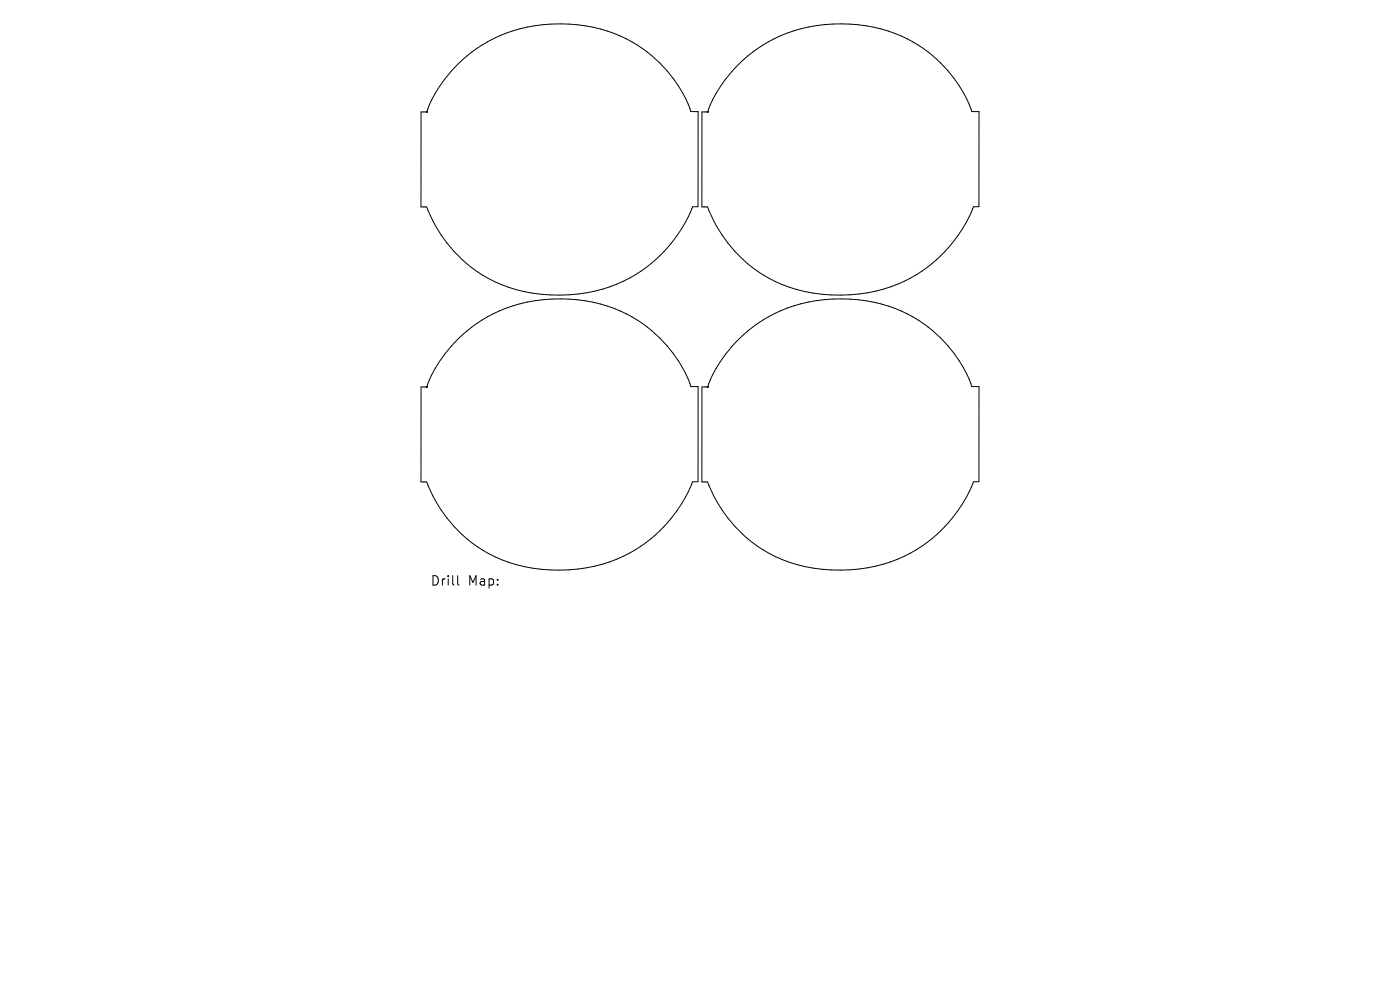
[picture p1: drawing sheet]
<svg xmlns="http://www.w3.org/2000/svg" width="297mm" height="210mm" viewBox="0 0 297 210" stroke-linecap="round" stroke-linejoin="round" font-family="sans-serif">
<defs><g id="words">
<g font-size="2.8">
<text x="91.2" y="124.5">Drill</text>
<text x="99.3" y="124.5">Map:</text>
</g>
</g></defs>
<path d="M90.6 23.7h.1M90.6 23.7a29.1 29.1 0 0 1 26.5-18.6 29.1 29.1 0 0 1 28.4 15.8l1.1 2.8h1.5v20.1l-1.2 .1a29.6 29.6 0 0 1-28.1 18.7 28.7 28.7 0 0 1-28.3-18.7h-1.2v-20.2h1.3M150.2 23.7h.1M150.2 23.7a29.1 29.1 0 0 1 26.5-18.6 29.1 29.1 0 0 1 28.4 15.8l1.1 2.8h1.5v20.1l-1.2 .1a29.6 29.6 0 0 1-28.1 18.7 28.7 28.7 0 0 1-28.3-18.7h-1.2v-20.2h1.3M90.6 82.1h.1M90.6 82a29.1 29.1 0 0 1 26.5-18.6 29.1 29.1 0 0 1 28.4 15.9l1.1 2.7h1.5v20.2h-1.2a29.6 29.6 0 0 1-28.1 18.7 28.7 28.7 0 0 1-28.3-18.7h-1.2v-20.1h1.3M150.2 82.1h.1M150.2 82a29.1 29.1 0 0 1 26.5-18.6 29.1 29.1 0 0 1 28.4 15.9l1.1 2.7h1.5v20.2h-1.2a29.6 29.6 0 0 1-28.1 18.7 28.7 28.7 0 0 1-28.3-18.7h-1.2v-20.1h1.3M97.1 122.1v1.7l.3 .3" fill="none" stroke="#000" stroke-width=".21"/>
<use href="#words"/>
</svg>
